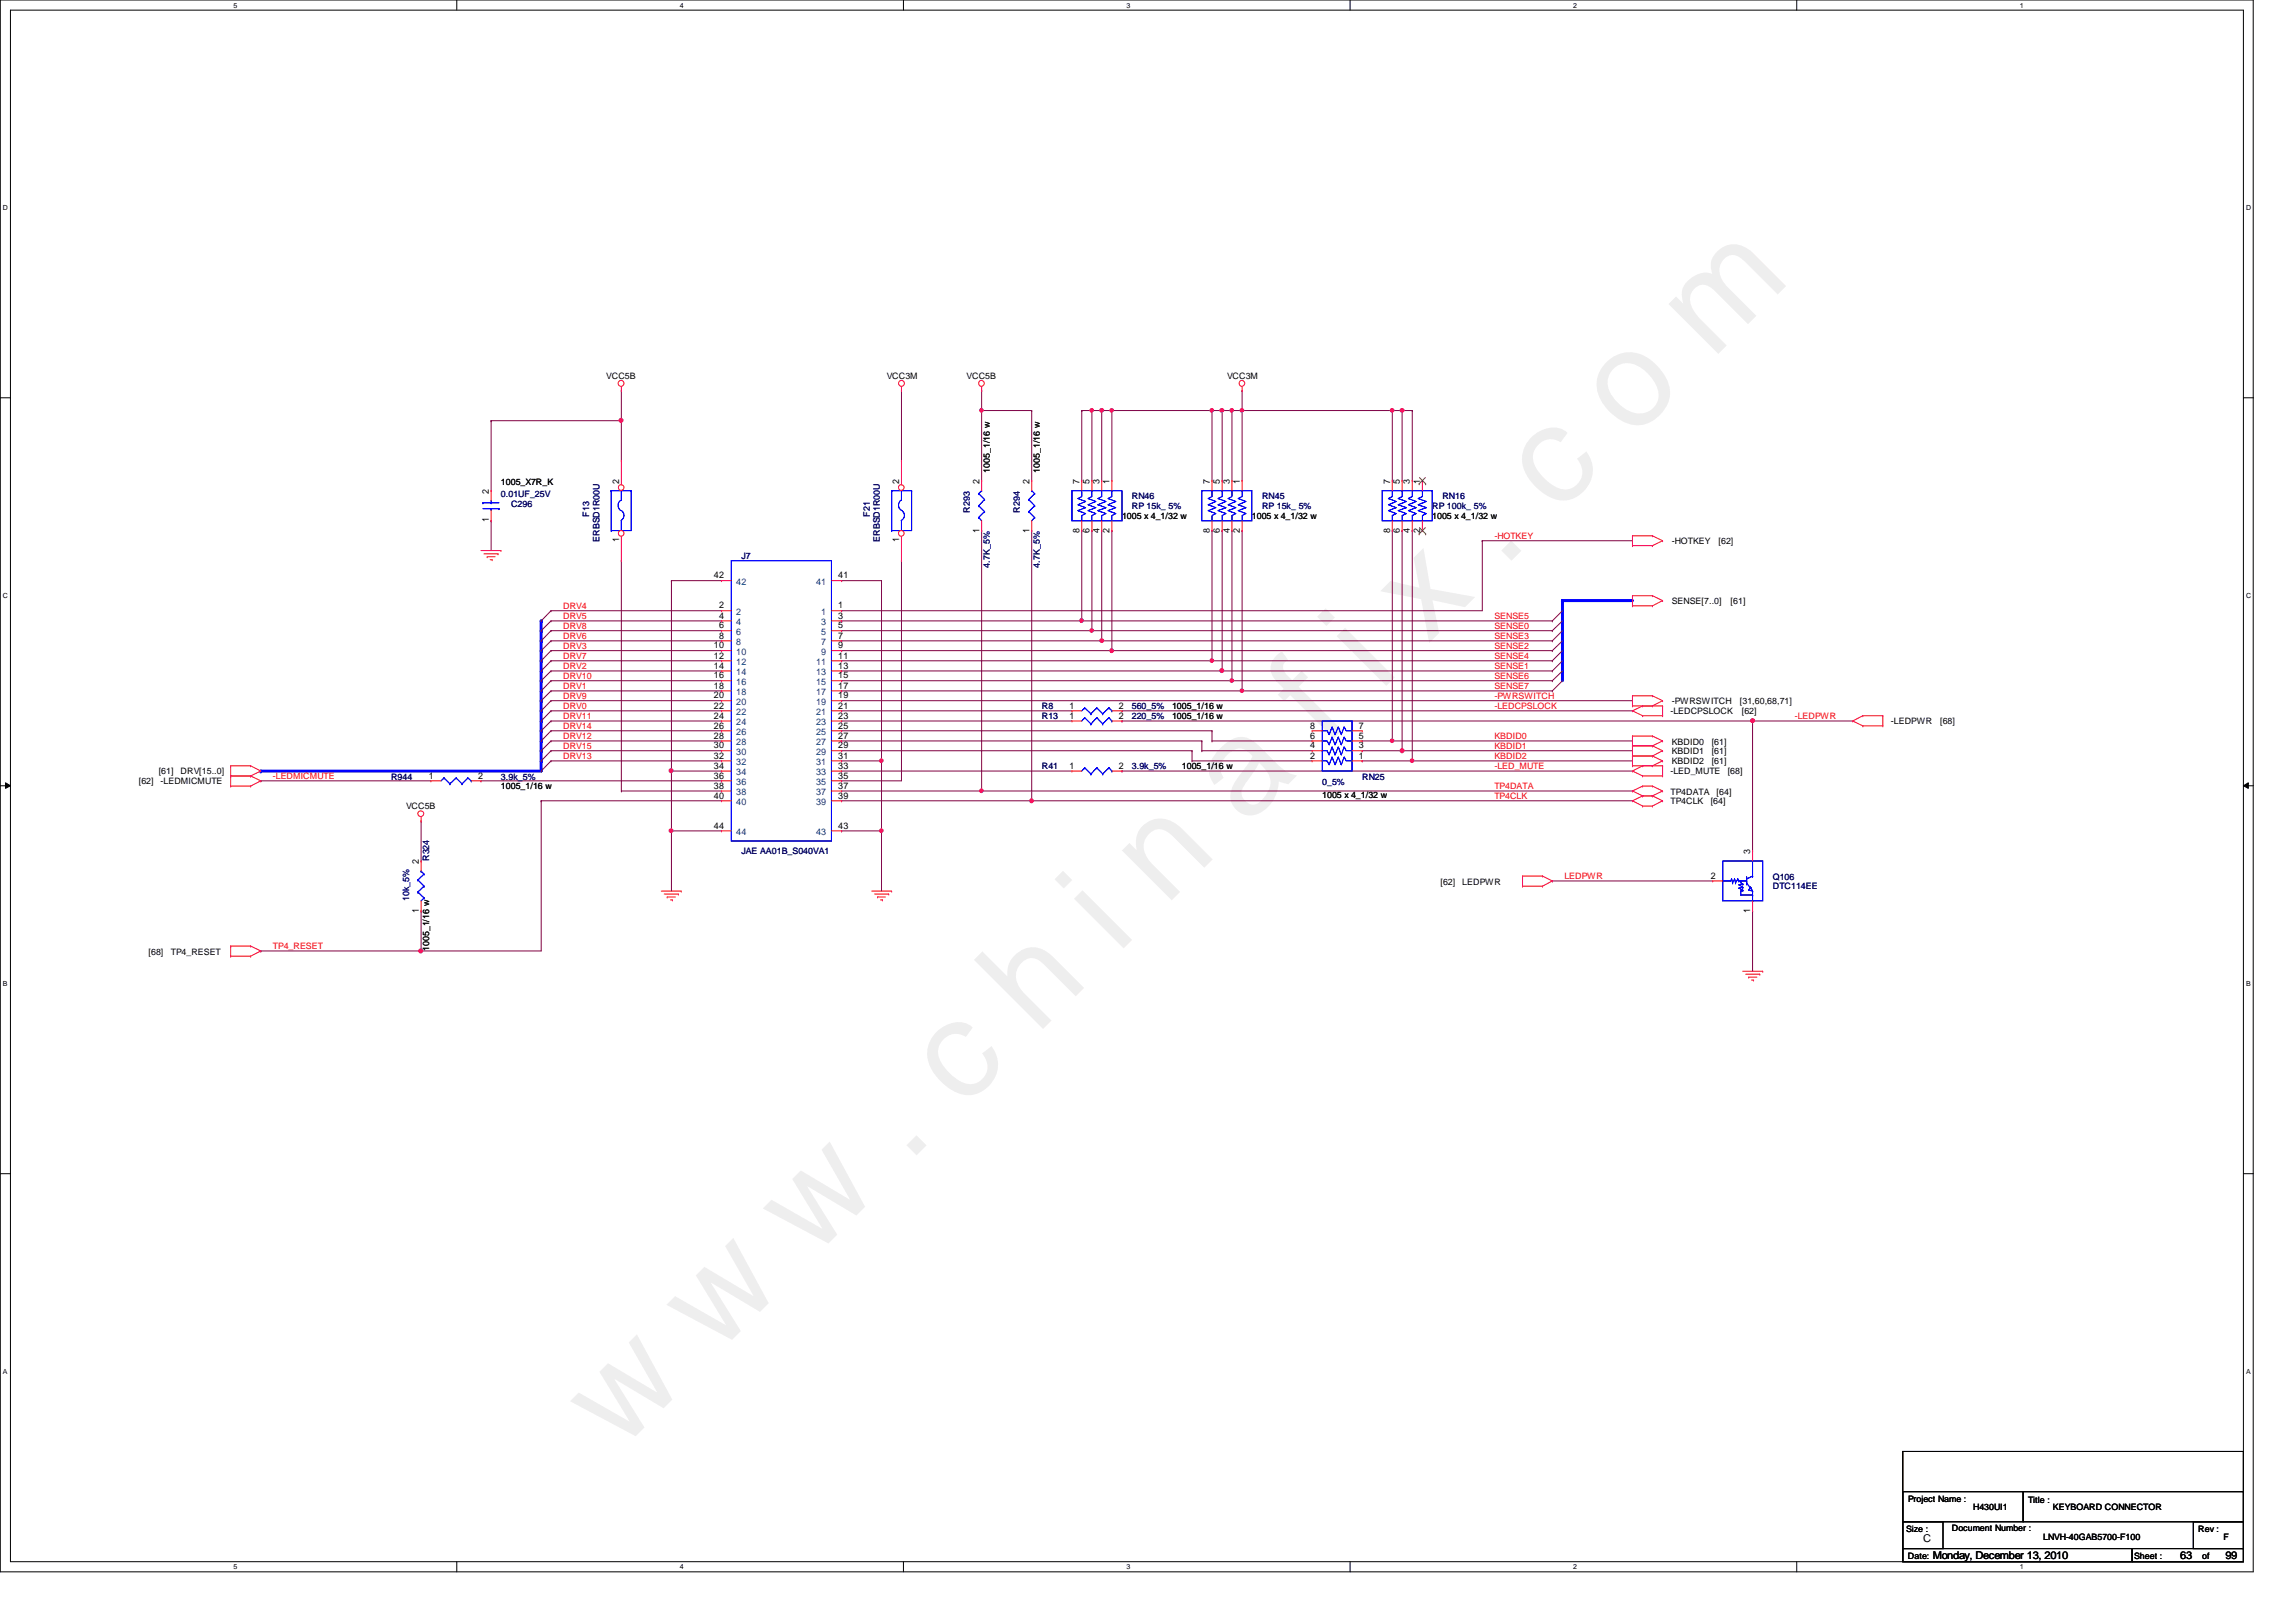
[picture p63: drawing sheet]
<svg xmlns="http://www.w3.org/2000/svg" width="297mm" height="210mm" viewBox="0 0 297 210" stroke-linecap="round" stroke-linejoin="round" font-family="sans-serif">
<defs><g id="words">
<text font-size="17.6" fill="#f0f" x="80.1" y="188" transform="rotate(-45 80.1 188)">w w w . c h i n a f i x . c o m</text>
<g font-size="1.4">
<text x="248.8" y="199.5">C</text>
<text x="250.1" y="201.7">Monday, December 13, 2010</text>
<text x="282.1" y="201.7">63</text>
<text x="287.9" y="201.7">99</text>
</g>
<g font-size="1.2">
<text x="63.2" y="63.9" transform="rotate(-90 63.2 63.9)">2</text>
<text x="80.1" y="62.6" transform="rotate(-90 80.1 62.6)">2</text>
<text x="116.3" y="62.6" transform="rotate(-90 116.3 62.6)">2</text>
<text x="126.7" y="62.6" transform="rotate(-90 126.7 62.6)">2</text>
<text x="133.2" y="62.6" transform="rotate(-90 133.2 62.6)">2</text>
<text x="139.7" y="62.6" transform="rotate(-90 139.7 62.6)">7</text>
<text x="141" y="62.6" transform="rotate(-90 141 62.6)">5</text>
<text x="142.2" y="62.6" transform="rotate(-90 142.2 62.6)">3</text>
<text x="143.5" y="62.6" transform="rotate(-90 143.5 62.6)">1</text>
<text x="156.5" y="62.6" transform="rotate(-90 156.5 62.6)">7</text>
<text x="157.8" y="62.6" transform="rotate(-90 157.8 62.6)">5</text>
<text x="159.1" y="62.6" transform="rotate(-90 159.1 62.6)">3</text>
<text x="160.4" y="62.6" transform="rotate(-90 160.4 62.6)">1</text>
<text x="179.8" y="62.6" transform="rotate(-90 179.8 62.6)">7</text>
<text x="181.1" y="62.6" transform="rotate(-90 181.1 62.6)">5</text>
<text x="182.4" y="62.6" transform="rotate(-90 182.4 62.6)">3</text>
<text x="183.7" y="62.6" transform="rotate(-90 183.7 62.6)">1</text>
<text x="63.2" y="67.6" transform="rotate(-90 63.2 67.6)">1</text>
<text x="80.1" y="70.2" transform="rotate(-90 80.1 70.2)">1</text>
<text x="116.3" y="70.2" transform="rotate(-90 116.3 70.2)">1</text>
<text x="126.7" y="68.9" transform="rotate(-90 126.7 68.9)">1</text>
<text x="133.2" y="68.9" transform="rotate(-90 133.2 68.9)">1</text>
<text x="139.7" y="68.9" transform="rotate(-90 139.7 68.9)">8</text>
<text x="141" y="68.9" transform="rotate(-90 141 68.9)">6</text>
<text x="142.2" y="68.9" transform="rotate(-90 142.2 68.9)">4</text>
<text x="143.5" y="68.9" transform="rotate(-90 143.5 68.9)">2</text>
<text x="156.5" y="68.9" transform="rotate(-90 156.5 68.9)">8</text>
<text x="157.8" y="68.9" transform="rotate(-90 157.8 68.9)">6</text>
<text x="159.1" y="68.9" transform="rotate(-90 159.1 68.9)">4</text>
<text x="160.4" y="68.9" transform="rotate(-90 160.4 68.9)">2</text>
<text x="179.8" y="68.9" transform="rotate(-90 179.8 68.9)">8</text>
<text x="181.1" y="68.9" transform="rotate(-90 181.1 68.9)">6</text>
<text x="182.4" y="68.9" transform="rotate(-90 182.4 68.9)">4</text>
<text x="183.7" y="68.9" transform="rotate(-90 183.7 68.9)">2</text>
<text x="92.4" y="74.8">42</text>
<text x="108.5" y="74.8">41</text>
<text x="92.4" y="83.9">10</text>
<text x="93" y="82.6">8</text>
<text x="93" y="81.3">6</text>
<text x="93" y="80.1">4</text>
<text x="93" y="78.7">2</text>
<text x="108.5" y="81.3">5</text>
<text x="108.5" y="78.7">1</text>
<text x="108.5" y="80.1">3</text>
<text x="108.5" y="83.9">9</text>
<text x="108.5" y="82.6">7</text>
<text x="92.4" y="89.1">18</text>
<text x="92.4" y="87.8">16</text>
<text x="92.4" y="86.5">14</text>
<text x="92.4" y="85.2">12</text>
<text x="108.5" y="89.1">17</text>
<text x="108.5" y="87.8">15</text>
<text x="108.5" y="86.5">13</text>
<text x="108.5" y="85.2">11</text>
<text x="92.4" y="95.6">28</text>
<text x="92.4" y="94.3">26</text>
<text x="92.4" y="93">24</text>
<text x="92.4" y="91.7">22</text>
<text x="92.4" y="90.4">20</text>
<text x="108.5" y="95.6">27</text>
<text x="108.5" y="94.3">25</text>
<text x="108.5" y="93">23</text>
<text x="108.5" y="91.7">21</text>
<text x="108.5" y="90.4">19</text>
<text x="138.4" y="91.7">1</text>
<text x="138.4" y="93">1</text>
<text x="144.7" y="91.7">2</text>
<text x="144.7" y="93">2</text>
<text x="169.5" y="95.6">6</text>
<text x="169.5" y="94.3">8</text>
<text x="175.8" y="95.6">5</text>
<text x="175.8" y="94.3">7</text>
<text x="55.5" y="100.8">1</text>
<text x="61.8" y="100.8">2</text>
<text x="92.4" y="100.8">36</text>
<text x="92.4" y="99.5">34</text>
<text x="92.4" y="98.2">32</text>
<text x="92.4" y="96.9">30</text>
<text x="108.5" y="100.8">35</text>
<text x="108.5" y="99.5">33</text>
<text x="108.5" y="98.2">31</text>
<text x="108.5" y="96.9">29</text>
<text x="138.4" y="99.5">1</text>
<text x="144.7" y="99.5">2</text>
<text x="169.5" y="98.2">2</text>
<text x="169.5" y="96.9">4</text>
<text x="175.8" y="98.2">1</text>
<text x="175.8" y="96.9">3</text>
<text x="92.4" y="107.2">44</text>
<text x="92.4" y="103.3">40</text>
<text x="92.4" y="102.1">38</text>
<text x="108.5" y="107.2">43</text>
<text x="108.5" y="103.3">39</text>
<text x="108.5" y="102.1">37</text>
<text x="54.2" y="111.8" transform="rotate(-90 54.2 111.8)">2</text>
<text x="221.3" y="113.7">2</text>
<text x="226.4" y="110.5" transform="rotate(-90 226.4 110.5)">3</text>
<text x="54.2" y="118.1" transform="rotate(-90 54.2 118.1)">1</text>
<text x="226.4" y="118.1" transform="rotate(-90 226.4 118.1)">1</text>
</g>
<g font-size="1.2" fill="#004080">
<text x="95.2" y="75.7">42</text>
<text x="105.6" y="75.7">41</text>
<text x="95.2" y="83.5">8</text>
<text x="95.2" y="82.2">6</text>
<text x="95.2" y="80.9">4</text>
<text x="95.2" y="79.6">2</text>
<text x="106.3" y="82.2">5</text>
<text x="106.3" y="79.6">1</text>
<text x="106.3" y="80.9">3</text>
<text x="106.3" y="83.5">7</text>
<text x="95.2" y="90">18</text>
<text x="95.2" y="88.6">16</text>
<text x="95.2" y="87.4">14</text>
<text x="95.2" y="86.1">12</text>
<text x="95.2" y="84.8">10</text>
<text x="105.6" y="90">17</text>
<text x="105.6" y="88.6">15</text>
<text x="105.6" y="87.4">13</text>
<text x="105.6" y="86.1">11</text>
<text x="106.3" y="84.8">9</text>
<text x="95.2" y="95.1">26</text>
<text x="95.2" y="93.9">24</text>
<text x="95.2" y="92.5">22</text>
<text x="95.2" y="91.2">20</text>
<text x="105.6" y="95.1">25</text>
<text x="105.6" y="93.9">23</text>
<text x="105.6" y="92.5">21</text>
<text x="105.6" y="91.2">19</text>
<text x="95.2" y="101.6">36</text>
<text x="95.2" y="100.3">34</text>
<text x="95.2" y="99">32</text>
<text x="95.2" y="97.7">30</text>
<text x="95.2" y="96.4">28</text>
<text x="105.6" y="101.6">35</text>
<text x="105.6" y="100.3">33</text>
<text x="105.6" y="99">31</text>
<text x="105.6" y="97.7">29</text>
<text x="105.6" y="96.4">27</text>
<text x="95.2" y="104.2">40</text>
<text x="95.2" y="102.9">38</text>
<text x="105.6" y="104.2">39</text>
<text x="105.6" y="102.9">37</text>
<text x="95.2" y="108.1">44</text>
<text x="105.6" y="108.1">43</text>
</g>
<g font-size="1.1">
<text x="78.4" y="49.1">VCC5B</text>
<text x="114.7" y="49.1">VCC3M</text>
<text x="125" y="49.1">VCC5B</text>
<text x="158.7" y="49.1">VCC3M</text>
<text x="64.8" y="62.8">1005_X7R_K</text>
<text x="128.1" y="61.2" transform="rotate(-90 128.1 61.2)">1005_1/16 w</text>
<text x="134.5" y="61.2" transform="rotate(-90 134.5 61.2)">1005_1/16 w</text>
<text x="145.2" y="67.2">1005 x 4_1/32 w</text>
<text x="162" y="67.2">1005 x 4_1/32 w</text>
<text x="185.3" y="67.2">1005 x 4_1/32 w</text>
<text x="216.3" y="70.4">-HOTKEY</text>
<text x="222.3" y="70.4">[62]</text>
<text x="216.3" y="78.2">SENSE[7..0]</text>
<text x="223.9" y="78.2">[61]</text>
<text x="151.6" y="91.8">1005_1/16 w</text>
<text x="151.6" y="93.1">1005_1/16 w</text>
<text x="216.1" y="92.5">-LEDCPSLOCK</text>
<text x="216.3" y="91.1">-PWRSWITCH</text>
<text x="225.1" y="91.1">[31,60,68,71]</text>
<text x="225.3" y="92.5">[62]</text>
<text x="244.6" y="93.7">-LEDPWR</text>
<text x="251" y="93.7">[68]</text>
<text x="17.9" y="101.5">[62]</text>
<text x="20.5" y="100.2">[61]</text>
<text x="20.8" y="101.5">-LEDMICMUTE</text>
<text x="23.4" y="100.2">DRV[15..0]</text>
<text x="152.9" y="99.6">1005_1/16 w</text>
<text x="216.1" y="100.2">-LED_MUTE</text>
<text x="216.3" y="96.4">KBDID0</text>
<text x="216.3" y="97.6">KBDID1</text>
<text x="216.3" y="98.9">KBDID2</text>
<text x="221.4" y="96.4">[61]</text>
<text x="221.4" y="97.6">[61]</text>
<text x="221.4" y="98.9">[61]</text>
<text x="223.5" y="100.2">[68]</text>
<text x="52.5" y="104.7">VCC5B</text>
<text x="64.8" y="102.2">1005_1/16 w</text>
<text x="171.1" y="103.2">1005 x 4_1/32 w</text>
<text x="216.1" y="104.1">TP4CLK</text>
<text x="216.1" y="102.8">TP4DATA</text>
<text x="221.3" y="104.1">[64]</text>
<text x="222.1" y="102.8">[64]</text>
<text x="186.3" y="114.5">[62]</text>
<text x="189.2" y="114.5">LEDPWR</text>
<text x="19.2" y="123.5">[68]</text>
<text x="22.1" y="123.5">TP4_RESET</text>
<text x="55.5" y="123.1" transform="rotate(-90 55.5 123.1)">1005_1/16 w</text>
<text x="246.8" y="194.4">Project Name :</text>
<text x="255.3" y="195.4">H430UI1</text>
<text x="262.4" y="194.5">Title :</text>
<text x="265.6" y="195.4">KEYBOARD CONNECTOR</text>
<text x="246.6" y="198.3">Size :</text>
<text x="246.8" y="201.8">Date:</text>
<text x="252.5" y="198.2">Document Number :</text>
<text x="264.3" y="199.3">LNVH-40GAB5700-F100</text>
<text x="276.1" y="201.8">Sheet :</text>
<text x="284.4" y="198.3">Rev :</text>
<text x="284.9" y="201.8">of</text>
<text x="287.7" y="199.3">F</text>
</g>
<g font-size="1.1" fill="#000080">
<text x="64.8" y="64.3">0.01UF_25V</text>
<text x="66.1" y="65.6">C296</text>
<text x="146.4" y="64.6">RN46</text>
<text x="146.4" y="65.9">RP 15k_ 5%</text>
<text x="163.3" y="64.6">RN45</text>
<text x="163.3" y="65.9">RP 15k_ 5%</text>
<text x="185.3" y="65.9">RP 100k_ 5%</text>
<text x="186.6" y="64.6">RN16</text>
<text x="76.2" y="66.8" transform="rotate(-90 76.2 66.8)">F13</text>
<text x="77.6" y="70.1" transform="rotate(-90 77.6 70.1)">ERBSD1R00U</text>
<text x="112.5" y="66.8" transform="rotate(-90 112.5 66.8)">F21</text>
<text x="113.8" y="70.1" transform="rotate(-90 113.8 70.1)">ERBSD1R00U</text>
<text x="125.5" y="66.3" transform="rotate(-90 125.5 66.3)">R293</text>
<text x="131.9" y="66.3" transform="rotate(-90 131.9 66.3)">R294</text>
<text x="95.9" y="72.3">J7</text>
<text x="128.1" y="73.4" transform="rotate(-90 128.1 73.4)">4.7K_5%</text>
<text x="134.5" y="73.4" transform="rotate(-90 134.5 73.4)">4.7K_5%</text>
<text x="134.8" y="91.8">R8</text>
<text x="134.8" y="93.1">R13</text>
<text x="146.4" y="91.8">560_5%</text>
<text x="146.4" y="93.1">220_5%</text>
<text x="50.6" y="100.9">R944</text>
<text x="64.8" y="100.9">3.9k_5%</text>
<text x="134.8" y="99.6">R41</text>
<text x="146.4" y="99.6">3.9k_5%</text>
<text x="171.1" y="101.6">0_5%</text>
<text x="176.2" y="100.9">RN25</text>
<text x="55.5" y="111.4" transform="rotate(-90 55.5 111.4)">R324</text>
<text x="95.9" y="110.6">JAE AA01B_S040VA1</text>
<text x="229.4" y="113.8">Q106</text>
<text x="52.9" y="116.6" transform="rotate(-90 52.9 116.6)">10k_5%</text>
<text x="229.4" y="115.1">DTC114EE</text>
</g>
<g font-size="1.1" fill="#f00">
<text x="193.3" y="69.7">-HOTKEY</text>
<text x="72.9" y="78.8">DRV4</text>
<text x="72.9" y="80.1">DRV5</text>
<text x="72.9" y="81.4">DRV8</text>
<text x="72.9" y="82.7">DRV6</text>
<text x="72.9" y="83.9">DRV3</text>
<text x="193.3" y="80.1">SENSE5</text>
<text x="193.3" y="81.4">SENSE0</text>
<text x="193.3" y="82.7">SENSE3</text>
<text x="193.3" y="83.9">SENSE2</text>
<text x="72.9" y="85.3">DRV7</text>
<text x="72.9" y="86.6">DRV2</text>
<text x="72.9" y="87.8">DRV10</text>
<text x="72.9" y="89.2">DRV1</text>
<text x="193.3" y="85.3">SENSE4</text>
<text x="193.3" y="86.6">SENSE1</text>
<text x="193.3" y="87.8">SENSE6</text>
<text x="193.3" y="89.2">SENSE7</text>
<text x="72.9" y="90.4">DRV9</text>
<text x="72.9" y="91.7">DRV0</text>
<text x="72.9" y="93">DRV11</text>
<text x="72.9" y="94.3">DRV14</text>
<text x="72.9" y="95.6">DRV12</text>
<text x="193.3" y="91.7">-LEDCPSLOCK</text>
<text x="193.3" y="90.4">-PWRSWITCH</text>
<text x="193.3" y="95.6">KBDID0</text>
<text x="232.2" y="93">-LEDPWR</text>
<text x="35.3" y="100.8">-LEDMICMUTE</text>
<text x="72.9" y="96.9">DRV15</text>
<text x="72.9" y="98.2">DRV13</text>
<text x="193.3" y="99.5">-LED_MUTE</text>
<text x="193.3" y="96.9">KBDID1</text>
<text x="193.3" y="98.2">KBDID2</text>
<text x="193.3" y="102.1">TP4DATA</text>
<text x="193.3" y="103.4">TP4CLK</text>
<text x="202.4" y="113.7">LEDPWR</text>
<text x="35.3" y="122.8">TP4_RESET</text>
</g>
<g font-size=".9">
<text x="30.2" y="1">5</text>
<text x="88" y="1">4</text>
<text x="145.8" y="1">3</text>
<text x="203.5" y="1">2</text>
<text x="261.3" y="1">1</text>
<text x=".4" y="27.2">D</text>
<text x="290.6" y="27.2">D</text>
<text x=".4" y="77.3">C</text>
<text x="290.6" y="77.3">C</text>
<text x=".4" y="127.6">B</text>
<text x="290.6" y="127.6">B</text>
<text x=".4" y="177.8">A</text>
<text x="290.6" y="177.8">A</text>
<text x="30.2" y="203.1">5</text>
<text x="88" y="203.1">4</text>
<text x="145.8" y="203.1">3</text>
<text x="203.5" y="203.1">2</text>
<text x="261.3" y="203.1">1</text>
</g>
</g></defs>
<path d="M0 0h291.5v203.4h-291.5zM1.4 1.3h288.8v200.8h-288.8z" fill="none" stroke="#000" stroke-width=".13"/>
<g fill="#fff">
<path d="M30.2 .2h.5v1h-.5z"/>
<path d="M30.2 202.3h.5v1h-.5z"/>
</g>
<path d="M59.1 0v1.3M59.1 202.1v1.3" fill="none" stroke="#000" stroke-width=".13"/>
<g fill="#fff">
<path d="M88 .2h.5v1h-.5z"/>
<path d="M88 202.3h.5v1h-.5z"/>
</g>
<path d="M116.9 0v1.3M116.9 202.1v1.3" fill="none" stroke="#000" stroke-width=".13"/>
<g fill="#fff">
<path d="M145.8 .2h.5v1h-.5z"/>
<path d="M145.8 202.3h.5v1h-.5z"/>
</g>
<path d="M174.7 0v1.3M174.7 202.1v1.3" fill="none" stroke="#000" stroke-width=".13"/>
<g fill="#fff">
<path d="M203.5 .2h.5v1h-.5z"/>
<path d="M203.5 202.3h.5v1h-.5z"/>
</g>
<path d="M232.4 0v1.3M232.4 202.1v1.3" fill="none" stroke="#000" stroke-width=".13"/>
<g fill="#fff">
<path d="M261.3 .2h.5v1h-.5z"/>
<path d="M261.3 202.3h.5v1h-.5z"/>
<path d="M.4 26.4h.6v1h-.6z"/>
<path d="M290.6 26.4h.6v1h-.6z"/>
<path d="M.4 76.5h.6v1.1h-.6z"/>
<path d="M290.6 76.5h.6v1.1h-.6z"/>
</g>
<path d="M0 51.5h1.4M290.2 51.5h1.3" fill="none" stroke="#000" stroke-width=".13"/>
<g fill="#fff">
<path d="M.4 126.7h.6v1.1h-.6z"/>
<path d="M290.6 126.7h.6v1.1h-.6z"/>
</g>
<path d="M0 101.7h1.4M.7 101.3l.7 .4-.7 .3zM290.2 101.7l.7-.4v.7zM290.2 101.7h1.3" fill="none" stroke="#000" stroke-width=".13"/>
<path d="M.7 101.3l.7 .4-.7 .3zM290.2 101.7l.7-.4v.7z" fill="#000"/>
<g fill="#fff">
<path d="M.4 177h.5v1h-.5z"/>
<path d="M290.6 177h.5v1h-.5z"/>
</g>
<path d="M0 151.9h1.4M290.2 151.9h1.3" fill="none" stroke="#000" stroke-width=".13"/>
<path d="M63.5 67.4h.1M63.5 67.4v3.8" fill="none" stroke="#800040" stroke-width=".13"/>
<path d="M33.7 99.8h36.3" fill="none" stroke="#00f" stroke-width=".38"/>
<circle cx="33.7" cy="99.8" r=".19" fill="#00f"/>
<path d="M33.7 101h.1M33.7 101h22M62.2 101h.1M62.2 101h31.1M54.5 123.1h.1M54.5 123.1h15.5" fill="none" stroke="#800040" stroke-width=".13"/>
<circle cx="54.4" cy="123.1" r=".26" fill="#f0f"/>
<circle cx="54.4" cy="123.1" r=".26" fill="none" stroke="#f0f" stroke-width=".13"/>
<g fill="none" stroke="#800040" stroke-width=".13">
<path d="M63.5 54.4h.1M63.5 54.4h16.9M63.5 54.4v9.1M80.4 72.6v29.8M108.9 79h82.9M116.6 72.6v28.4M127 68.7v33.7h84.2M133.5 68.7v34.9h77.7M181.4 68.7v28.5h29.8M182.7 68.7v29.8h28.5M108.9 80.3h91.9M108.9 81.6h91.9"/>
<path d="M108.9 82.9h91.9M108.9 84.2h91.9M108.9 85.5h91.9M108.9 86.8h91.9M108.9 88.1h91.9M108.9 99.8h29.8M108.9 89.4h91.9M108.9 92h29.8M108.9 93.3h29.8M108.9 90.7h102.3M108.9 94.6h47.9M108.9 97.2h45.3"/>
<path d="M108.9 95.9h46.6M145.2 99.8h66M145.2 92h66M145.2 93.3h94.5M180.1 95.9h31.1M54.5 117.9h.1M54.5 106.3h.1M54.5 106.3v5.1M54.5 117.9v5.2h-20.8M33.7 123.1h.1"/>
</g>
<g fill="none" stroke="#f00" stroke-width=".13">
<path d="M62.2 71.2h2.6M62.6 71.7h1.8M63 72.1h.1M63 72.1h1M63.4 72.4h.3M63.5 67.4h.1M63.5 63.5h.1M63.5 63.5v1.3M63.5 66.1v1.3M63.7 72.4h.1M64.4 71.7h.1M64.8 71.2h.1"/>
<path d="M29.8 99.1h.1M29.8 99.1v2.6M29.8 99.1h2.6M32.4 99.1h.1M32.4 99.1l1.3 .7M33.7 99.8h.1M33.7 99.8l-1.3 .6M239.7 93.3h.1M239.7 93.3l1.3 .6M241 92.6h.1M241 93.9h.1M241 92.6l-1.3 .7"/>
<path d="M241 92.6h2.6M241 93.9h2.6M243.6 92.6h.1M243.6 93.9h.1M243.6 92.6v1.3M29.8 100.4h.1M29.8 101.7h.1M29.8 100.4h2.6M29.8 101.7h2.6M32.4 100.4h.1M32.4 101.7h.1M32.4 100.4l1.3 .6"/>
<path d="M33.7 101h.1M33.7 101l-1.3 .7M54.5 106.3h.1M54.5 117.9h.1M54.5 111.4h.1M54.5 105.7v.6M54.5 111.4v1.3M54.5 116.6v1.3M55.7 101h.1M55.7 101h1.4M61 101h1.2M62.2 101h.1"/>
<path d="M29.8 122.4h.1M29.8 123.7h.1M29.8 122.4v1.3M29.8 122.4h2.6M29.8 123.7h2.6M32.4 122.4h.1M32.4 123.7h.1M32.4 122.4l1.3 .7M33.7 123.1h.1M33.7 123.1l-1.3 .6"/>
<circle cx="54.4" cy="105.3" r=".37"/>
</g>
<path d="M246.2 196.9h5.2v3.5h-5.2zM246.2 193h15.5v3.9h-15.5zM246.2 187.8h44v14.3h-44zM261.7 193h28.5v3.9h-28.5zM283.8 196.9h6.4v3.5h-6.4zM246.2 200.4h29.6v1.7h-29.6zM275.8 200.4h14.4v1.7h-14.4z" fill="none" stroke="#000" stroke-width=".13"/>
<g fill="none" stroke="#00f" stroke-width=".13">
<path d="M62.5 65.1h.1M62.5 65.1h2.1M62.5 65.8h2.1M63.5 65.8h.1M63.5 65.1h.1M63.5 64.8v.3M63.5 65.8v.3M64.6 65.8h.1M94.6 72.6h13v36.2h-13zM54.1 115.4h.1M54.1 113.9h.1M54.1 115.4l.8 .8"/>
<path d="M54.1 113.9l.8 .8M54.5 112.7h.1M54.5 112.7l.4 .4M54.9 116.2h.1M54.9 114.7h.1M54.9 113.1h.1M54.9 116.2l-.4 .4M54.9 114.7l-.8 .7M54.9 113.1l-.8 .8M57.4 100.7h.1M57.4 100.7l-.3 .3M57.4 100.7l.8 .7"/>
<path d="M58.2 101.4h.1M59 100.7h.1M59 100.7l-.8 .7M59 100.7l.8 .7M59.8 101.4h.1M60.5 100.7h.1M60.5 100.7l-.7 .7M60.5 100.7l.5 .3M61 101h.1"/>
</g>
<circle cx="54.4" cy="123.1" r=".26" fill="#f0f"/>
<circle cx="54.4" cy="123.1" r=".26" fill="none" stroke="#f0f" stroke-width=".13"/>
<use href="#words"/>
</svg>
